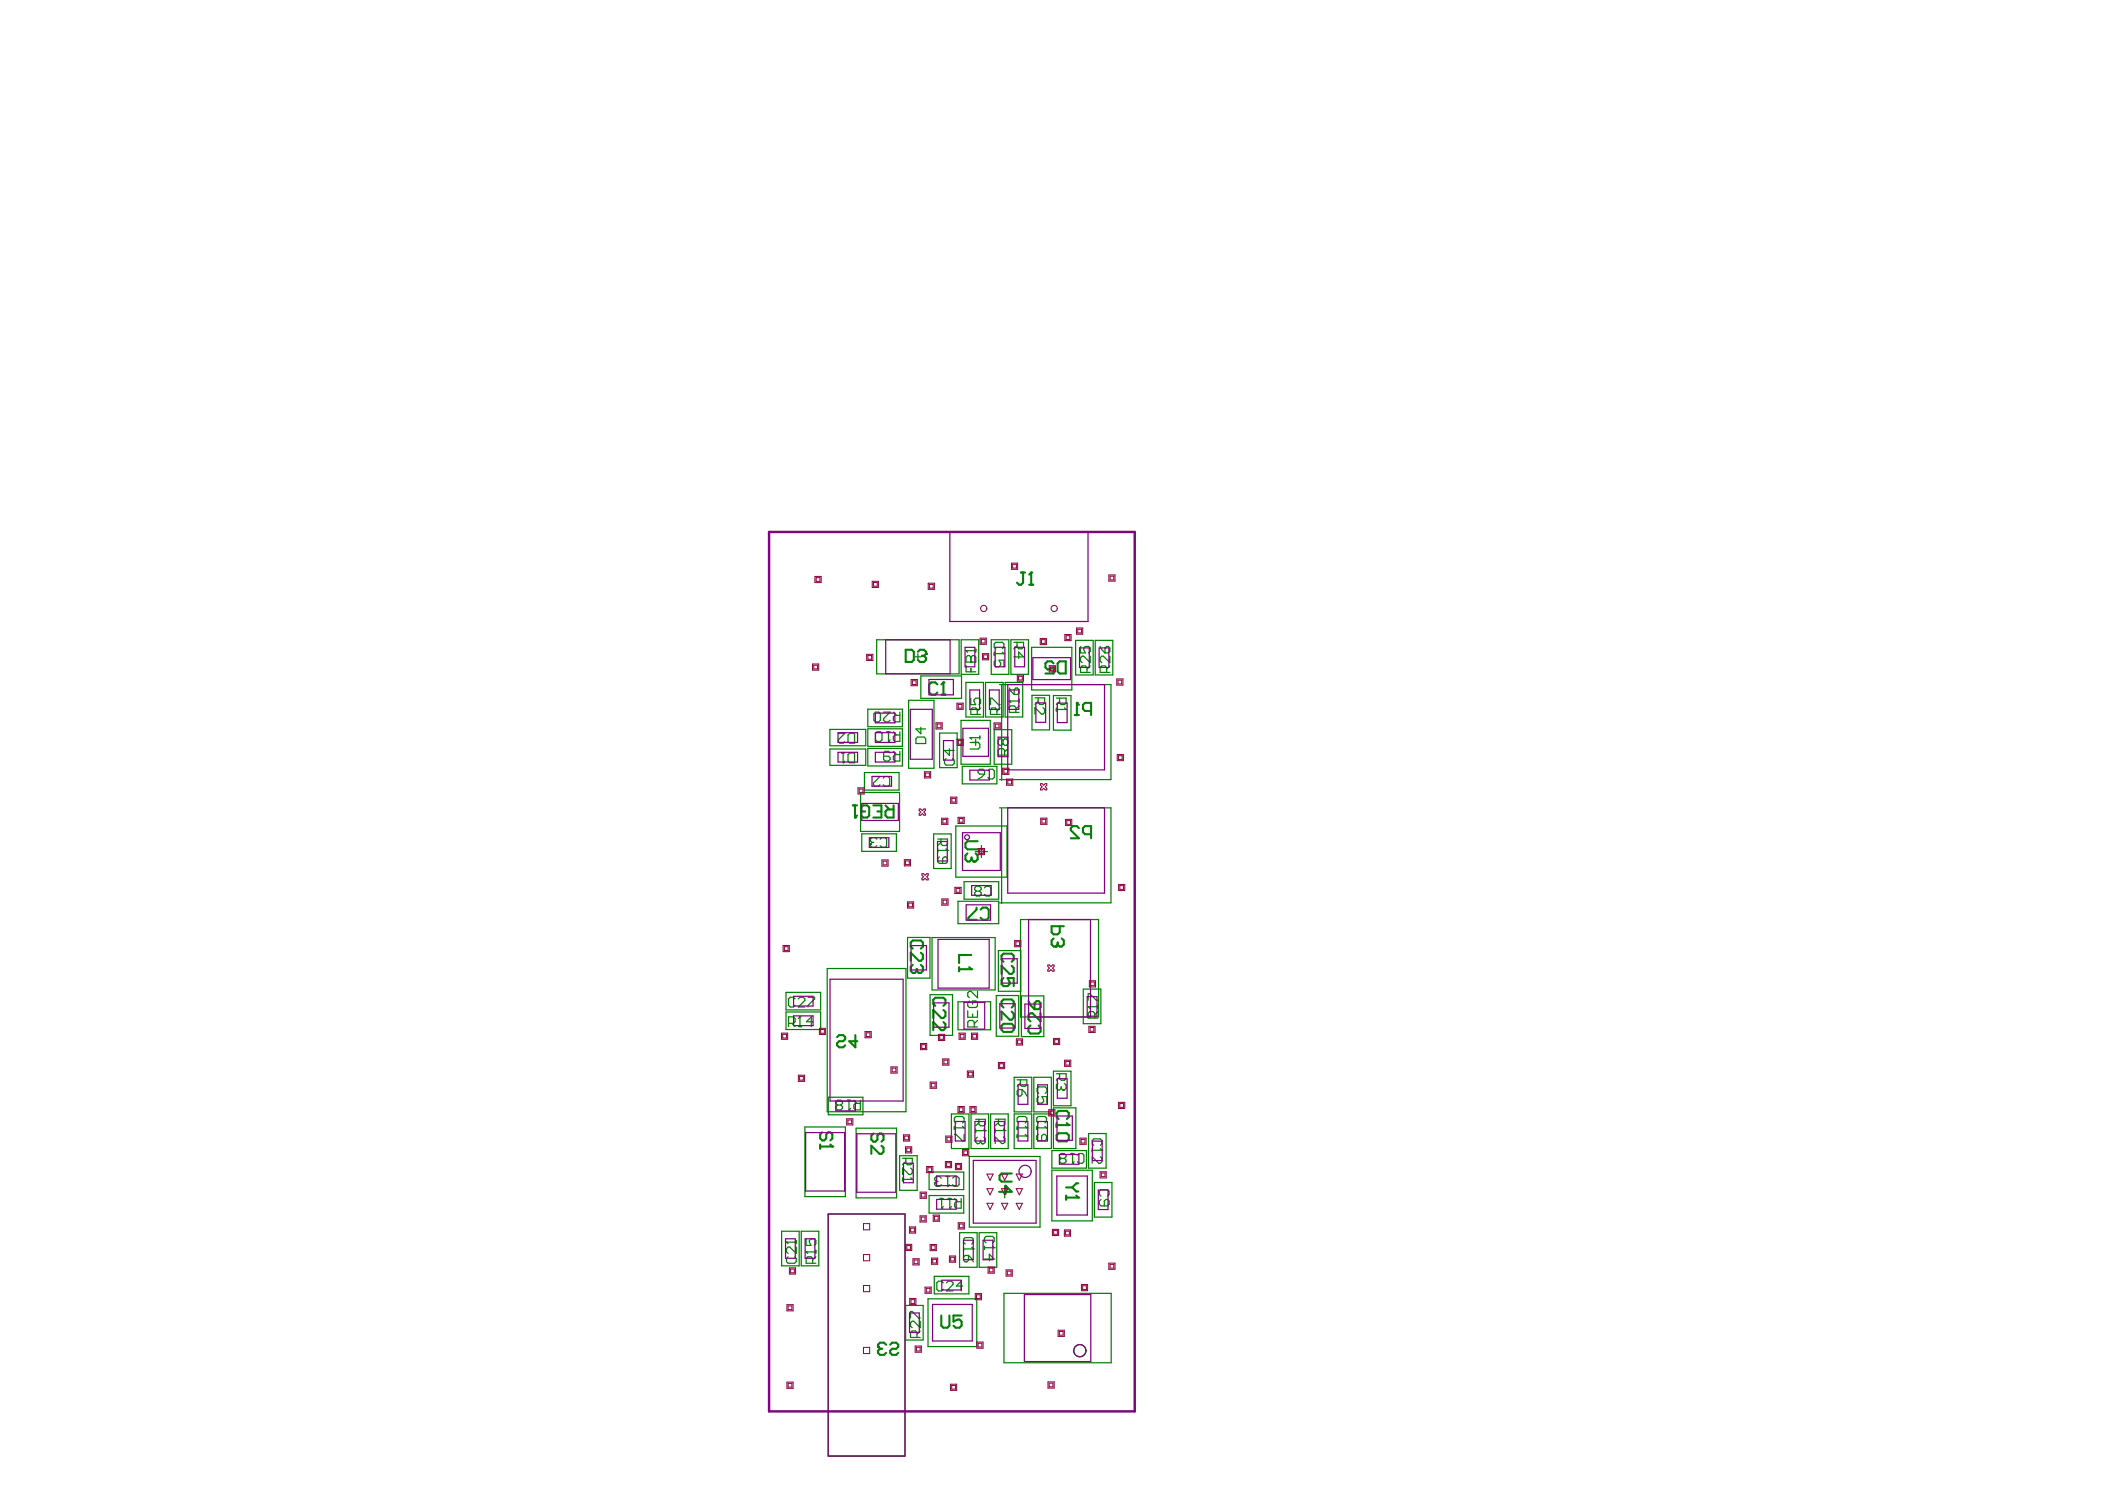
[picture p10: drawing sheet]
<svg xmlns="http://www.w3.org/2000/svg" width="297mm" height="210mm" viewBox="0 0 297 210" stroke-linecap="round" stroke-linejoin="round" font-family="sans-serif">
<g fill="none" stroke="#008000" stroke-width=".17">
<path d="M123.7 90.2h11.6v4.9h-11.6zM128.2 98.8h3.6v9.6h-3.6zM129.1 92.7h.9M129.5 92.2v.9M129.9 95.4h5.8v3.1h-5.8zM135.6 90.2h2.5v4.9h-2.5zM136.3 96.3h2.5v4.8h-2.5zM136.3 91.8h.1M136.3 92.7l.2-.2h.3l.2 .2 .2-.2h.3l.2 .2v.7h-1.4zM136.3 93.9v.9h1.4M136.3 91.8h1.4M136.3 91.8l.2 .2"/>
<path d="M137 98.5v.9h.7l-.3-.5v-.2l.3-.2h.4l.3 .2v.5l-.3 .2M137 93.4h.1M137 92.7v.7M137 94.3v.5M137.7 91.6v.4M138.4 99.9l-.5 .4M139.1 96.3h2.4v4.8h-2.4zM139.8 99.4v-.9h.2l.9 .9h.2M139.9 90.2h2.5v4.9h-2.5zM140.3 92v.4M140.3 92.2h1.4M140.5 91.5l-.2-.2v-.5l.2-.2h.9l.3 .2v.5l-.3 .2"/>
<path d="M140.5 93.1l-.2 .3v.4l.2 .2h.5l.2-.2v-.2l-.2-.5h.7v.9M141 96.6h15.8v13.4h-15.8M141.1 99.9l-.4 .4M141.3 96.7v13.4M141.4 92l.3 .2M141.7 92.2h.1M141.8 96.3h2.5v4.8h-2.5zM142.4 98.9h.1M142.4 98.9l.3 .2M142.4 98.9h1.4M142.4 97.1l.3 .4 .4 .5M142.6 90.2h2.5v4.9h-2.5z"/>
<path d="M143.1 92.7h1.3l-.7-.7v.9M143.1 90.6h1.3v.7l-.2 .2h-.5l-.2-.2v-.7M143.1 97.3l.2-.2h.3l.2 .2v.4l-.2 .3h-.5zM143.5 91.1l-.4 .4M143.8 99.6l-.5 .4M143.8 98.7v.4M145.6 91.3h5.6v6h-5.6zM145.6 98.1h2.5v4.9h-2.5zM146 98.4h1.4v.7l-.2 .3h-.5l-.2-.3v-.7M146.5 98.9l-.5 .5M147.2 99.8l.2 .2v.5l-.2 .2h-.2l-1-.9v.9M148.7 98.1h2.4v4.9h-2.4z"/>
<path d="M149.1 98.5h1.3v.7l-.2 .2h-.4l-.3-.2v-.7M149.1 99.9v.4M149.5 98.9l-.4 .5M150.2 99.9l.2 .2M151.8 90.3h2.5v4.9h-2.5zM152.5 91.2v.9h.7l-.3-.5v-.2l.3-.2h.4l.2 .2v.5l-.2 .2M153.4 94.9v-.7l-.2-.3h-.5l-.2 .3v.7h1.3M153.8 93.9l-.4 .5M153.8 92.6v.9l-.9-.9h-.2l-.2 .2v.4l.2 .3M154.6 90.3h2.4v4.9h-2.4zM155.2 91.2l.3 .4 .4 .5M156.2 94.9v-.7l-.3-.3h-.4l-.3 .3v.7h1.4"/>
<path d="M156.2 91.2h.2l.2 .2v.5l-.2 .2h-.5v-.7zM156.6 92.6v.9l-.9-.9h-.2l-.3 .2v.4l.3 .3M156.6 93.9l-.4 .5M117.1 105.7h5.1v2.3h-5.1zM117.1 102.9h5.1v2.3h-5.1zM118.3 103.5h.9l-.9 .9v.2l.2 .2h.5l.2-.2M118.7 106.2h.5M119 107.6h.1M119 106.2v1.4M119.2 107.4l-.2 .2M119.7 103.7l.2-.2h.7v1.3h-.7l-.2-.2zM119.7 106.5l.2-.3h.7v1.4h-.7l-.2-.2z"/>
<path d="M121.4 111.8h5.5v5.5h-5.5zM121.6 117.6h4.9v2.5h-4.9zM122 109h4.9v2.5h-4.9zM122.5 100h4.8v2.5h-4.8zM122.5 102.8h4.8v2.5h-4.8zM122.5 105.6h4.8v2.4h-4.8zM122.8 119.1h.1M122.8 119.1v.2l.3 .2h.4l.2-.2M123.1 118.8l-.3 .3M123.1 118.8h.2M123.3 109.5h.9l-.9 1v.2l.2 .2h.4l.3-.2M123.3 100.7l.2-.2h.5l.2 .2v.9l-.2 .2h-.5l-.2-.2z"/>
<path d="M123.7 118.4l-.2-.2h-.4l-.3 .2v.2l.3 .2M123.8 103.2h.4l.3 .2v1l-.3 .2h-.4l-.3-.2v-1zM124.2 118.4l.2-.2h.5l.2 .2v.9l-.2 .2h-.5l-.2-.2M124.6 109.8l.3-.3h.4l.2 .3v.9l-.2 .2h-.4l-.3-.2M124.7 100.5h.9l-.9 .9v.2l.2 .2h.5l.2-.2M125.1 103.2h.5M125.4 104.6h.1M125.4 103.2v1.4M125.6 106.2l-.2-.2h-.5l-.2 .2v.9l.2 .3h.5l.2-.3v-.2l-.2-.2h-.7M125.6 104.4l-.2 .2M126.1 106l.4 .4M126.1 103.2l.4 .5"/>
<path d="M126.1 100.5l.4 .4M127 100.5v1.3h-.7l-.2-.2v-.5l.2-.2h.7M127 103.2v1.4h-.7l-.2-.2v-.5l.2-.2h.7M127 106v1.4h-.7l-.2-.3v-.4l.2-.3h.7M129.3 104.2l.2-.2h.9l.2 .2v.7h-1.3zM129.9 102.6v.9l-.6-.7h1.3M131.7 117.6h2.5v4.9h-2.5zM132.3 118.4h1.4v.6l-.2 .3h-.5l-.2-.3v-.6M132.3 119.7v.5M132.3 120h1.4M132.6 103.4h2.5v4.9h-2.5zM132.8 118.8l-.5 .5"/>
<path d="M133.5 119.7l.2 .3M133.5 107l-.2 .2v.5l.2 .2h.9l.3-.2v-.5l-.3-.2M133.7 120h.1M134 105.6v1l-.7-.7h1.4M134.9 116.5h7.2v7.2h-7.2zM135.6 101.6h4.1v6.2h-4.1zM135.8 108.1h4.9v2.5h-4.9zM136.9 104.1h.1M136.9 104.7h1.1l.3 .3v.4l-.3 .3h-1.1M136.9 104.1h1.4M136.9 104.1l.2 .2M137.2 104.7h.9"/>
<path d="M137.7 104.3v.9M137.9 100.8v-.7l-.2-.2h-.5l-.2 .2v.7h1.4M138 108.7l.2-.2h.5l.2 .2v.5h-.7l-.2-.2zM138.3 103.8v.5M138.5 119.3v1.7M138.9 109.2l-.4 .5-.5 .2M139.4 108.7l.2-.2h.5l.2 .2v1l-.2 .2h-.5l-.2-.2M140.3 102.9h2.5v4.9h-2.5zM140.7 100.8v-.7l-.3-.2h-.4l-.2 .2v.7h1.3M141 114h15.8v13.4h-15.8M141.3 114.1v13.4M141.5 104.5v.4"/>
<path d="M141.5 104.5l-.2-.3h-.2l-.3 .3v.4l.3 .2h.2l.2-.2M141.5 104.5l.3-.3h.2l.2 .3v.4l-.2 .2h-.2l-.3-.2M141.8 106.5v-.7l-.3-.2h-.4l-.3 .2v.7h1.4M142.2 105.6l-.4 .5M143.3 100.5v-.7l-.2-.2h-.4l-.3 .2v.7h1.4M149.1 100.1h1.3M150.4 100.1h.1M110.9 140h4.9v2.5h-4.9zM116.7 136.6h11.1v20.2h-11.1zM128.1 132.2h3.1v5.8h-3.1zM131.5 132.3h8.9v7.3h-8.9zM132.6 120.9l-.3 .2v.5l.3 .2h.9l.2-.2v-.5l-.2-.2h-.3l-.2 .2v.7"/>
<path d="M135.2 127.1h5.7v3.2h-5.7zM136 124.4h4.9v2.4h-4.9zM137.6 120.1h1.7M137.8 125.7l-.3 .2v.3l.3 .2h.4l.3-.2v-.3l-.3-.2M137.8 125.7l-.3-.2v-.2l.3-.3h.4l.3 .3v.2l-.3 .2M137.8 125.7h.4M137.9 139.8v.9l-.9-.9h-.2l-.2 .3v.4l.2 .2M138.9 125.3l.2-.3h.5l.2 .3v.9l-.2 .2h-.5l-.2-.2M140.9 134.1h3.1v5.7h-3.1zM144 129.7h11v13.8h-11zM152.9 139.5h2.4v4.9h-2.4zM110.9 142.8h4.9v2.4h-4.9z"/>
<path d="M111.3 144.4h.7l.2-.3v-.4l-.2-.3h-.7v1.4M111.7 144.4l.5 .4M112.2 140.9l-.2-.2h-.5l-.2 .2v.9l.2 .3h.5l.2-.3M112.7 140.9l.2-.2h.4l.3 .2v.2l-.9 1h.9M112.7 144.8h.4M112.9 143.4h.1M112.9 143.4l-.2 .3M112.9 143.4v1.4M113.6 159h5.7v9.8h-5.7zM114 140.7h.9v.2l-.9 .9v.3M114.7 144.1h-.9l.7-.7v1.4M116.9 154.8h4.9v2.5h-4.9z"/>
<path d="M118.2 155.9l-.2-.2v-.3l.2-.2h.5l.2 .2v.3l-.2 .2M118.2 155.9l-.2 .2v.2l.2 .3h.5l.2-.3v-.2l-.2-.2M118.2 155.9h.5M119.6 155.2h.4M119.8 156.6h.1M119.8 155.2v1.4M120 156.3l-.2 .3M120.5 155.2l.4 .5M120.8 159.1h5.7v9.9h-5.7zM121.4 155.2v1.4h-.7l-.2-.3v-.4l.2-.2h.7M131.2 140.3h3.2v5.8h-3.2zM134.3 157.1h2.4v4.9h-2.4z"/>
<path d="M134.7 158.9v.4M134.7 159.1h1.3M134.9 158.4l-.2-.2v-.5l.2-.2h.9l.2 .2v.5l-.2 .2M135.2 141.3h4.6v4h-4.6zM135.8 158.9l.2 .2M136 159.1h.1M136.6 142.6v.9h1.3v-.9M136.8 141.2l-.2 .2v.5l.2 .2h.9l.2-.2v-.5l-.2-.2h-.5v.5M137 157.1h2.5v4.9h-2.5zM137.2 143v.5M137.5 144.9v-.7l-.3-.2h-.4l-.2 .2v.7h1.3M137.7 157.9h1.4v.7l-.3 .2h-.4l-.3-.2v-.7"/>
<path d="M137.7 159.3v.4M137.7 159.5h1.4M137.9 144l-.4 .4M138.1 158.4l-.4 .4M138.8 159.3l.3 .2M139.1 159.5h.1M139.8 157.1h2.5v4.9h-2.5zM140.4 159.2v.5M140.4 157.9h1.4v.7l-.2 .2h-.5l-.2-.2v-.7M140.4 159.5h1.4M140.6 140.4h3.1v5.8h-3.1zM140.9 158.3l-.5 .5"/>
<path d="M141.6 159.2l.2 .3M141.8 159.5h.1M143.1 152h2.5v4.8h-2.5zM143.1 157.1h2.5v4.9h-2.5zM143.5 152.3h1.4v.7l-.2 .2h-.5l-.2-.2v-.7M143.5 153.9l.3-.2h.4v.7l-.2 .2h-.2l-.3-.2zM143.5 158.9v.4M143.5 159.1h1.4M143.8 158.4l-.3-.2v-.5l.3-.2h.9l.2 .2v.5l-.2 .2M144 152.8l-.5 .4M144.1 140.5h3.2v5.7h-3.2zM144.2 153.7l.5 .5 .2 .4"/>
<path d="M144.7 158.9l.2 .2M144.9 159.1h.1M145.9 152h2.5v4.8h-2.5zM145.9 157.1h2.5v4.9h-2.5zM146.3 159.1h1.4M146.3 158.9v.4M146.5 158.4l-.2-.2v-.5l.2-.2h.9l.3 .2v.5l-.3 .2M146.6 154.2l-.3-.2v-.4l.3-.3h.9l.2 .3v.4l-.2 .2M146.6 154.7l-.3 .2v.5l.3 .2h.4l.3-.2v-.2l-.3-.5h.7v.9M147.4 158.9l.3 .2M147.7 159.1h.1M148.7 156.3h3.1v5.7h-3.1z"/>
<path d="M148.7 151.1h2.4v4.9h-2.4zM149.1 151.5h1.3v.7l-.2 .2h-.4l-.3-.2v-.7M149.3 152.8l-.2 .3v.4l.2 .3h.2l.3-.3M149.5 151.9l-.4 .5M149.8 153.5l.2 .3M149.8 153.3v.2M150 153.8h.1M150.2 152.8l.2 .3v.4l-.2 .3h-.2M153.6 142h.1M153.6 141.1v-.9h.2l.9 .9h.2M153.6 142l.2 .2M153.6 142h1.3"/>
<path d="M153.6 159.9h2.5v4.9h-2.5zM154.5 143.6v-.7l-.3-.2h-.4l-.2 .2v.7h1.3M154.9 142.7l-.4 .5M154.9 141.8v.4M110.3 173.7h2.5v4.9h-2.5zM111 175.2h.1M111 175.2h1.4M111 175.2l.2 .3M111.2 177.3l-.2 .2v.5l.2 .2h.9l.3-.2v-.5l-.3-.2M112.4 175.9v.9l-1-.9h-.2l-.2 .2v.5l.2 .2M112.4 175v.5M113.1 173.7h2.4v4.9h-2.4z"/>
<path d="M113.8 176.6h.1M113.8 174.8v.9h.6l-.2-.5v-.2l.2-.2h.5l.2 .2v.5l-.2 .2M113.8 176.6l.2 .2M113.8 176.6h1.3M114.7 178.2v-.7l-.3-.2h-.4l-.2 .2v.7h1.3M115.1 177.3l-.4 .4M115.1 176.4v.4M116.9 171.3h10.8v34.1h-10.8zM126.9 163h2.5v4.9h-2.5zM127.4 166.1v.5M127.4 163.4h1.3v.7l-.2 .2h-.5l-.2-.2v-.7M127.4 166.4h1.3"/>
<path d="M127.8 163.8l-.4 .5M128.5 164.8l.2 .2v.5l-.2 .2h-.2l-.9-.9v.9M128.5 166.1l.2 .3M128.7 166.4h.1M131.1 165.3h4.9v2.5h-4.9zM131.1 168.6h4.9v2.5h-4.9zM131.9 166.9h.1M131.9 166.9v.2l.2 .2h.5l.2-.2M132.1 166.7l-.2 .2M132.1 166.7h.3M132.7 169.1h.4M132.8 166.2l-.2-.2h-.5l-.2 .2v.2l.2 .3"/>
<path d="M132.9 170.4h.1M132.9 169.1v1.3M133.1 170.2l-.2 .2M133.5 166h.5M133.7 167.3h.1M133.7 166v1.3M133.8 169.1h.5M134 167.1l-.3 .2M134 170.4h.1M134 169.1v1.3M134.3 170.2l-.3 .2M134.4 166.2l.3-.2h.4l.2 .2v.9l-.2 .2h-.4l-.3-.2"/>
<path d="M134.7 160h.2l.9 .9h.2v-.9M134.7 169.1l.5 .4M135.4 173.9h2.5v4.9h-2.5zM135.6 169.1v1.3h-.7l-.2-.2v-.5l.2-.2h.7M136 175.9v.5M136 176.2h1.4M136.2 175.5l-.2-.2v-.5l.2-.2h.9l.3 .2v.5l-.3 .2M136.2 177.1h.5v.7l-.3 .2h-.2l-.2-.2v-.5zM136.7 177.1l.4 .5 .3 .4M136.8 163.1h10v10h-10zM137.1 175.9l.3 .3M137.4 176.2h.1"/>
<path d="M137.9 160.4l-.2 .2v.5l.2 .2h.2l.3-.2M138.2 173.9h2.5v4.9h-2.5zM138.4 161.1l.2 .2M138.4 160.9v.2M138.6 161.3h.1M138.8 160.4l.3 .2v.5l-.3 .2h-.2M138.9 175.8v.4M138.9 176h1.4M138.9 177.6h1.4l-.7-.7v.9M139.1 175.3l-.2-.2v-.5l.2-.2h1l.2 .2v.5l-.2 .2M140.1 175.8l.2 .2M140.3 176h.1"/>
<path d="M140.9 168.1h1.7M141.6 160.4l.2 .2v.5l-.2 .2h-.2l-1-.9v.9M141.8 167.3v1.7M143.5 160v.5M143.5 160.2h1.4M144.7 160l.2 .2M144.9 160.2h.1M146.5 160l-.2 .2v.5l.2 .2h.9l.3-.2v-.5l-.3-.2h-.2l-.2 .2v.7M148.4 162.3h4.9v2.5h-4.9zM148.4 165.1h5.7v7.1h-5.7zM149.7 163.4l-.2 .2v.3l.2 .2h.5l.2-.2v-.3l-.2-.2M149.7 163.4l-.2-.2v-.3l.2-.2h.5l.2 .2v.3l-.2 .2"/>
<path d="M149.7 163.4h.5M151.1 162.7h.5M151.3 164.1h.1M151.3 162.7v1.4M151.6 163.9l-.3 .2M152 162.9l.3-.2h.4l.3 .2v1l-.3 .2h-.4l-.3-.2M154.1 162v.5M154.1 162.3h1.4M154.4 161.6l-.3-.3v-.4l.3-.2h.9l.2 .2v.4l-.2 .3M154.4 166.8h2.5v4.9h-2.5zM155.3 163.2l.2 .2v.5l-.2 .2h-.3l-.9-.9v.9M155.3 162l.2 .3"/>
<path d="M155.4 168.7l-.3-.2v-.4l.3-.3h.9l.2 .3v.4l-.2 .2M155.4 169.2l-.3 .2v.5l.3 .2h.9l.2-.2v-.5l-.2-.2h-.2l-.3 .2v.7M155.5 162.3h.1M127.8 184.1h2.5v4.9h-2.5zM128.5 185.9v-.9h.2l.9 .9h.3M129.4 188.7v-.7l-.2-.2h-.5l-.2 .2v.7h1.4M129.9 186.4v.9l-1-.9h-.2l-.2 .2v.5l.2 .2M129.9 187.8l-.5 .4M131 183.2h6.8v6.8h-6.8zM131.8 180h4.9v2.5h-4.9zM133.1 181l-.2-.3h-.5l-.2 .3v.9l.2 .2h.5l.2-.2M133.6 181l.2-.3h.5l.2 .3v.2l-.9 .9h.9"/>
<path d="M135.9 181.4h-1l.7-.7v1.4M141.7 182.4h15.1v9.8h-15.1z"/>
<circle cx="152.4" cy="190.5" r=".86"/>
</g>
<g fill="none" stroke="#008000" stroke-width=".29">
<path d="M127.8 91.7h.9l.3 .2v1.2l-.3 .3h-.9zM129.5 91.9l.3-.2h.6l.3 .2v.3M130.1 92.5h.3M130.4 92.5l.3 .3v.3l-.3 .3h-.6l-.3-.3M130.7 92.2h.1M130.7 92.2l-.3 .3M132.3 96.5l-.3-.2h-.6l-.3 .2v1.2l.3 .3h.6l.3-.3M132.8 98h.6M133.1 96.3h.1M133.1 96.3v1.7M133.1 96.3l-.3 .2M144.1 80.8h.6"/>
<path d="M144.4 80.8v1.4l-.3 .3h-.3l-.3-.3M145.2 82.5h.6M145.5 80.8h.1M145.5 80.8v1.7M145.5 80.8l-.3 .3M148.7 93.6l-.3-.3h-.6l-.3 .3v.5l.3 .3h.3l.6-.3v.9h-1.2M149.2 93.6l.3-.3h.9v1.7h-.9l-.3-.3zM152 99.1h.1M152 99.1v1.8M152 99.1l.2 .3M120.4 113.6h.5M120.7 115.3h.1"/>
<path d="M120.7 113.6v1.7M120.9 115l-.2 .3M122.1 114.5h-.6v-.6l.3-.3h.6l.3 .3v1.1l-.3 .3h-.6l-.3-.3M123.2 113.6h1.2v1.7h-1.2M123.8 114.5h.6M124.9 113.6l.6 .6M126.1 113.6v1.7h-.9l-.3-.3v-.5l.3-.3h.9M138 118.7h-1.5l-.3 .3v.5l.3 .3h1.5M151.7 100.9h.5M152.2 116.8l-.2-.3h-.6l-.3 .3v.3l1.1 1.2h-1.1M154 100.3h-.9l-.3-.3v-.6l.3-.3h.9v1.8M154 117.7h-.9l-.3-.3v-.6l.3-.3h.9v1.8"/>
<path d="M128.8 133.8l-.3-.3v-.5l.3-.3h1.1l.3 .3v.5l-.3 .3M128.8 136.1l-.3 .3v.6l.3 .2h.3l.3-.2M129.4 137l.3 .2M129.4 136.7v.3M129.7 137.2h.1M129.9 134.4l.3 .3v.5l-.3 .3h-.2l-1.2-1.1v1.1M129.9 136.1l.3 .3v.6l-.3 .2h-.2M135.3 136.4v.6M135.3 136.7h1.8M136.5 120.4l-.3 .3v.5l.3 .3h.3l.3-.3M136.8 136.4l.3 .3M137.1 136.7h.1"/>
<path d="M137.1 134.7h-1.8v1.2M137.1 121.2l.3 .3M137.1 121v.2M137.4 121.5h.1M137.7 120.4l.3 .3v.5l-.3 .3h-.3M137.8 128v.3l-1.1 1.2v.2h1.1M138.4 128.3l.3-.3h.5l.3 .3v1.2l-.3 .2h-.5l-.3-.2M141.6 135.7l-.3-.3v-.6l.3-.3h1.2l.2 .3v.6l-.2 .3M141.6 138l-.3 .2v.6l.3 .3h.6l.3-.3v-.3l-.3-.5h.8v1.1M142.8 136.2l.2 .3v.6l-.2 .3h-.3l-1.2-1.2v1.2M148.7 132.4l-.3 .3v.5l.3 .3h.3M149 133.5h.1"/>
<path d="M149.3 133.2l-.3 .3M149.3 132.9v.3M149.5 130.7v.8l-.2 .3h-.6l-.3-.3v-.8h1.7M149.8 132.4l.3 .3v.5l-.3 .3h-.3l-.2-.3M116 159.7l-.3 .3v.6l.3 .3h.3l.3-.3v-.6l.3-.3h.3l.3 .3v.6l-.3 .3M118.1 146.3l.3-.3h.6l.3 .3v.3l-.3 .3h-.6l-.3 .3v.3l.3 .2h.6l.3-.2M120.7 146v1.7l-.9-.8h1.2M123.2 159.9l-.2 .3v.6l.2 .2h.3l.3-.2v-.6l.3-.3h.3l.3 .3v.6l-.3 .2M132 141.9l-.3-.3v-.6l.3-.3h1.1l.3 .3v.6l-.3 .3M133.1 142.5l.3 .2v.6l-.3 .3h-.3l-1.1-1.1v1.1M133.1 144.2l.3 .3v.5l-.3 .3h-.3l-1.1-1.1v1.1M141.3 144.7l.3-.3h1.2l.2 .3v.6l-.2 .3h-1.2l-.3-.3z"/>
<path d="M141.6 142.1l-.3-.3v-.5l.3-.3h1.2l.2 .3v.5l-.2 .3M142.8 142.7l.2 .3v.6l-.2 .2h-.3l-1.2-1.1v1.1M145.1 141.2l.3 .6 .6 .6M145.4 144.7l-.3 .2v.6l.3 .3h1.2l.2-.3v-.6l-.2-.2M146 141.5l.3-.3h.3l.2 .3v.6l-.2 .3h-.6zM146.8 142.9v1.2l-1.1-1.2h-.3l-.3 .3v.6l.3 .3M149.1 158.4v.6M149.1 158.7h1.7M149.4 157.9l-.3-.3v-.6l.3-.3h1.1l.3 .3v.6l-.3 .3M150.5 158.4l.3 .3M150.8 158.7h.1M115.7 161.4v.6"/>
<path d="M115.7 161.7h1.8M117.2 161.4l.3 .3M117.5 161.7h.1M124.4 161.6l.3 .3v.6l-.3 .3h-.3l-1.1-1.2v1.2M141 168.1h1.8l-.9-.8v1.1M142.8 165.5h-1.5l-.3 .3v.6l.3 .3h1.5M149.1 160.1l.3-.2h1.1l.3 .2v.6l-.3 .3h-1.1l-.3-.3zM150.4 167.5h.9M150.4 168.6v.6M150.4 168.9h1.8M151.3 167.5l.6 .6h.3M151.9 168.6l.3 .3"/>
<path d="M152.2 168.9h.1M152.2 166.9h-.3l-.6 .6M123.9 190h.1M123.9 190l.3 .3M124.2 190.3h.3M124.2 190.3l-.3 .2v.3l.3 .3h.6l.2-.3M125 189.7l-.2-.3h-.6l-.3 .3v.3M125.6 189.7l.3-.3h.6l.3 .3v.3l-.3 .3h-.6l-.3 .2v.3l.3 .3h.6l.3-.3M132.8 185.6v1.4l.3 .3h.6l.3-.3v-1.4M135.7 185.6h-1.2v.8l.6-.3h.3l.3 .3v.6l-.3 .3h-.6l-.3-.3"/>
</g>
<g fill="none" stroke="#800080" stroke-width=".17">
<path d="M134 75h19.5v12.7h-19.5zM125 90.2h9.1v4.9h-9.1zM131.1 95.8h3.4v2.2h-3.4zM136.2 91.3h1.4v2.8h-1.4zM136.9 97.3h1.3v2.8h-1.3zM139.6 97.3h1.4v2.8h-1.4zM140.4 91.3h1.4v2.8h-1.4zM142.2 96.6h13.7v12h-13.7zM142.4 97.3h1.4v2.8h-1.4zM143.2 91.3h1.4v2.8h-1.4zM145.7 92.8h5.4v3.1h-5.4zM146.2 99.1h1.4v2.8h-1.4z"/>
<path d="M149.2 99.2h1.4v2.7h-1.4zM152.3 91.4h1.4v2.7h-1.4zM155.1 91.4h1.4v2.7h-1.4zM118.3 106.1h2.7v1.4h-2.7zM118.3 103.4h2.7v1.3h-2.7zM121.6 113.3h5.2v2.4h-5.2zM122.7 118.2h2.7v1.3h-2.7zM123.1 109.5h2.7v1.4h-2.7zM123.5 106.1h2.8v1.4h-2.8zM123.5 103.4h2.8v1.3h-2.8zM123.5 100.6h2.8v1.4h-2.8zM128.5 100.1h3.1v7h-3.1z"/>
<path d="M132.3 118.7h1.4v2.7h-1.4zM133.1 104.5h1.4v2.7h-1.4zM135.8 117.5h5.4v5.3h-5.4zM135.9 102.7h3.6v4h-3.6zM136.9 108.6h2.7v1.4h-2.7zM142.2 114h13.7v12h-13.7zM142.2 104h-1.4v2.7h1.4M117.1 138.1h10.3v17.2h-10.3zM128.6 133.4h2.1v3.4h-2.1zM132.4 132.5h7.2v6.9h-7.2zM136.3 127.6h3.5v2.2h-3.5zM137.1 124.9h2.8v1.4h-2.8z"/>
<path d="M141.4 135.2h2.1v3.5h-2.1zM145.1 129.7h8.8v13.8h-8.8zM112 140.5h2.7v1.4h-2.7zM112 143.3h2.7v1.4h-2.7zM113.7 159.8h5.5v8.2h-5.5zM117.9 155.3v1.4h2.8v-1.4M120.9 159.9h5.5v8.3h-5.5zM131.7 141.5h2.2v3.4h-2.2zM134.8 158.2h1.4v2.8h-1.4zM136 141.4h3v3.8h-3zM137.6 158.2h1.4v2.8h-1.4zM140.3 158.2h1.4v2.8h-1.4z"/>
<path d="M141.1 141.6h2.2v3.4h-2.2zM143.7 153h1.3v2.8h-1.3zM143.7 158.2h1.3v2.8h-1.3zM144.6 141.6h2.2v3.5h-2.2zM146.4 153h1.4v2.8h-1.4zM146.4 158.2h1.4v2.8h-1.4zM149.2 157.4h2.1v3.5h-2.1zM149.2 152.2h1.4v2.7h-1.4zM153.4 140.6h1.4v2.7h-1.4zM110.8 174.7h1.4v2.8h-1.4zM113.6 174.7h1.4v2.8h-1.4zM116.9 171.3h10.8v34.1h-10.8z"/>
<path d="M127.5 164.1h1.4v2.7h-1.4zM132.2 165.9h2.7v1.4h-2.7zM132.2 169.2h2.7v1.4h-2.7zM136 175h1.3v2.7h-1.3zM137.3 163.7h8.9v8.8h-8.9zM138.7 175h1.4v2.7h-1.4zM149.1 165.9h4.3v5.5h-4.3zM149.5 162.9h2.7v1.3h-2.7zM154.2 161h1.3v2.7h-1.3zM155 167.9h1.4v2.7h-1.4zM128.3 185.2h1.4v2.8h-1.4zM131.6 184h5.6v5.2h-5.6z"/>
<path d="M132.9 180.6h2.8v1.4h-2.8zM144.5 182.6h9.4v9.5h-9.4z"/>
<circle cx="136.5" cy="118.1" r=".34"/>
<circle cx="144.7" cy="165.2" r=".86"/>
<circle cx="152.4" cy="190.5" r=".86"/>
</g>
<path d="M108.5 75h51.6v124.1h-51.6z" fill="none" stroke="#800080" stroke-width=".34"/>
<g fill="none" stroke="#8d0034" stroke-width=".14">
<path d="M142.7 79.4h.9v.9h-.9zM142.9 79.6h.5v.5h-.5zM114.7 93.7h.8v.8h-.8zM114.8 93.8h.6v.6h-.6zM115 81.3h.9v.9h-.9zM115.2 81.5h.5v.5h-.5zM122.3 92.3h.9v.9h-.9zM122.5 92.5h.5v.5h-.5zM123.1 82h.9v.9h-.9zM123.3 82.2h.5v.5h-.5zM128.6 95.9h.8v.8h-.8zM128.7 96h.6v.6h-.6z"/>
<path d="M131 82.3h.9v.8h-.9zM131.2 82.4h.5v.6h-.5zM135 99.2h.9v.9h-.9zM135.2 99.4h.5v.5h-.5zM138.3 90h.9v.9h-.9zM138.5 90.2h.5v.5h-.5zM138.6 92.2h.9v.9h-.9zM138.8 92.4h.5v.5h-.5zM143.6 95.2h.8v.9h-.8zM143.7 95.4h.6v.5h-.6zM146.8 90.1h.9v.8h-.9zM147 90.2h.5v.6h-.5z"/>
<path d="M148.1 93.9h.8v.9h-.8zM148.2 94.1h.6v.5h-.6zM150.3 89.5h.8v.9h-.8zM150.4 89.7h.6v.5h-.6zM151.9 88.6h.9v.9h-.9zM152.1 88.8h.5v.5h-.5zM156.5 81.1h.8v.9h-.8zM156.6 81.3h.6v.5h-.6zM157.6 95.8h.9v.8h-.9zM157.8 95.9h.5v.6h-.5zM121.1 111.1h.8v.9h-.8zM121.2 111.3h.6v.5h-.6z"/>
<path d="M129.7 114.1h.2l.2 .2 .3-.2h.2v.2l-.2 .3 .2 .2v.2h-.2l-.3-.2-.2 .2h-.2v-.2l.2-.2-.2-.3zM130.4 108.9h.9v.8h-.9zM130.6 109h.5v.6h-.5zM132.1 102h.9v.8h-.9zM132.3 102.1h.5v.6h-.5zM132.9 115.4h.9v.9h-.9zM133.1 115.6h.5v.5h-.5zM134.1 112.4h.9v.9h-.9zM134.3 112.6h.5v.5h-.5zM135.1 104.3h.8v.9h-.8zM135.2 115.3h.9v.9h-.9zM135.2 104.5h.6v.5h-.6z"/>
<path d="M135.4 115.5h.5v.5h-.5zM138 119.7h.9v.9h-.9zM138.2 119.9h.5v.5h-.5zM140.3 102h.8v.8h-.8zM140.4 102.2h.6v.5h-.6zM141.5 108.4h.9v.8h-.9zM141.7 108.5h.5v.6h-.5zM142 109.9h.9v.9h-.9zM142.2 110.1h.5v.5h-.5zM146.8 110.5h.3l.2 .3 .2-.3h.2v.3l-.2 .2 .2 .2v.2h-.2l-.2-.2-.2 .2h-.3v-.2l.3-.2-.3-.2zM146.9 115.4h.8v.9h-.8zM147 115.6h.6v.5h-.6z"/>
<path d="M150.4 115.6h.8v.9h-.8zM150.5 115.8h.6v.5h-.6zM157.7 106.4h.8v.9h-.8zM157.8 106.6h.6v.5h-.6zM110.5 133.4h.9v.8h-.9zM110.7 133.5h.5v.6h-.5zM124.4 121.3h.9v.9h-.9zM124.6 121.5h.5v.5h-.5zM127.6 121.3h.9v.8h-.9zM127.8 121.4h.5v.6h-.5zM128.1 127.2h.8v.9h-.8zM128.2 127.4h.6v.5h-.6z"/>
<path d="M130.1 123.2h.2l.2 .3 .3-.3h.2v.3l-.2 .2 .2 .2v.2h-.2l-.3-.2-.2 .2h-.2v-.2l.2-.2-.2-.2zM132.9 126.8h.9v.9h-.9zM133.1 127h.5v.5h-.5zM134.7 125.2h.9v.8h-.9zM134.9 125.3h.5v.6h-.5zM143.2 132.7h.8v.9h-.8zM143.3 132.9h.6v.5h-.6zM147.9 136.1h.2l.2 .2 .2-.2h.2v.2l-.2 .3 .2 .2v.2h-.2l-.2-.2-.2 .2h-.2v-.2l.2-.2-.2-.3zM153.7 138.4h.9v.8h-.9zM153.9 138.5h.5v.5h-.5zM157.8 124.8h.9v.8h-.9zM158 124.9h.5v.6h-.5z"/>
<path d="M110.3 145.7h.8v.9h-.8zM110.4 145.9h.6v.5h-.6zM112.7 151.7h.8v.8h-.8zM112.8 151.8h.6v.6h-.6zM115.6 145.1h.9v.8h-.9zM115.8 145.2h.5v.6h-.5zM119.5 157.8h.8v.9h-.8zM119.6 158h.6v.5h-.6zM122.1 145.5h.8v.9h-.8zM122.2 145.7h.6v.5h-.6zM125.7 150.5h.9v.9h-.9zM125.9 150.7h.5v.5h-.5z"/>
<path d="M129.9 147.2h.9v.9h-.9zM130.1 147.4h.5v.5h-.5zM131.3 152.6h.8v.9h-.8zM131.4 152.8h.6v.5h-.6zM132.4 145.9h.9v.9h-.9zM132.6 146.1h.5v.5h-.5zM133 149.4h.9v.9h-.9zM133.2 149.6h.5v.5h-.5zM135.2 156.1h.9v.9h-.9zM135.3 145.7h.9v.9h-.9zM135.4 156.3h.5v.5h-.5zM135.5 145.9h.5v.5h-.5z"/>
<path d="M136.5 151.1h.9v.9h-.9zM136.7 151.3h.5v.5h-.5zM136.9 156.1h.8v.9h-.8zM137 156.3h.6v.5h-.6zM137.1 145.7h.9v.9h-.9zM137.3 145.9h.5v.5h-.5zM140.9 149.9h.9v.9h-.9zM141.1 150.1h.5v.5h-.5zM143.4 146.5h.9v.9h-.9zM143.6 146.7h.5v.5h-.5zM148 156.5h.9v.9h-.9zM148.2 156.7h.5v.5h-.5z"/>
<path d="M148.7 146.5h.8v.9h-.8zM148.8 146.7h.6v.5h-.6zM150.2 149.6h.9v.8h-.9zM150.4 149.7h.5v.6h-.5zM153.6 144.8h.9v.8h-.9zM153.8 145h.5v.5h-.5zM157.8 155.5h.9v.9h-.9zM158 155.7h.5v.5h-.5zM111.4 178.8h.9v.9h-.9zM111.6 179h.5v.5h-.5zM121.8 172.6h.9v.9h-.9zM121.8 177h.9v.8h-.9z"/>
<path d="M127.5 160.1h.9v.9h-.9zM127.7 160.3h.5v.5h-.5zM127.8 161.8h.9v.8h-.9zM127.8 175.5h.9v.9h-.9zM128 161.9h.5v.6h-.5zM128 175.7h.5v.5h-.5zM128.3 173.1h.9v.8h-.9zM128.5 173.2h.5v.6h-.5zM128.8 177.6h.9v.8h-.9zM129 177.7h.5v.6h-.5zM129.8 171.5h.9v.9h-.9zM129.8 168.2h.9v.8h-.9z"/>
<path d="M130 171.7h.5v.5h-.5zM130 168.3h.5v.6h-.5zM130.8 164.6h.8v.8h-.8zM130.9 164.7h.6v.6h-.6zM131.3 175.5h.8v.9h-.8zM131.4 175.7h.6v.5h-.6zM131.4 177.5h.9v.8h-.9zM131.6 177.6h.5v.6h-.5zM131.7 171.4h.9v.9h-.9zM131.9 171.6h.5v.5h-.5zM133.4 163.8h.9v.9h-.9zM133.5 160.3h.8v.8h-.8z"/>
<path d="M133.6 164h.5v.5h-.5zM133.6 160.4h.6v.6h-.6zM134 177.2h.8v.9h-.8zM134.1 177.4h.6v.5h-.6zM134.8 164.1h.9v.9h-.9zM135 164.3h.5v.5h-.5zM135.2 172.5h.9v.9h-.9zM135.4 172.7h.5v.5h-.5zM135.8 162.2h.9v.8h-.9zM136 162.3h.5v.6h-.5zM139.3 169.7h.8l-.4 .9zM139.3 167.7h.8l-.4 .9z"/>
<path d="M139.3 165.6h.8l-.4 .9zM139.4 178.7h.9v.9h-.9zM139.6 178.9h.5v.5h-.5zM141.3 169.7h.9l-.4 .9zM141.3 165.6h.9l-.4 .9zM141.3 167.7h.9l-.4 .9zM142 179.1h.8v.9h-.8zM142.1 179.3h.6v.5h-.6zM143.4 169.7h.9l-.5 .9zM143.4 167.7h.9l-.5 .9zM143.4 165.6h.9l-.5 .9zM148.5 173.4h.9v.9h-.9z"/>
<path d="M148.7 173.6h.5v.5h-.5zM150.2 173.5h.9v.9h-.9zM150.4 173.7h.5v.5h-.5zM152.4 160.5h.9v.9h-.9zM152.6 160.7h.5v.5h-.5zM155.2 165.3h.9v.9h-.9zM155.4 165.5h.5v.5h-.5zM156.5 178.2h.8v.9h-.8zM156.6 178.4h.6v.5h-.6zM111 184h.9v.9h-.9zM111 195h.9v.8h-.9zM111.2 184.2h.5v.5h-.5z"/>
<path d="M111.2 195.1h.5v.6h-.5zM121.8 181.3h.9v.9h-.9zM121.8 190.1h.9v.8h-.9zM128.4 183.2h.8v.8h-.8zM128.5 183.3h.6v.6h-.6zM129.1 189.9h.9v.9h-.9zM129.3 190.1h.5v.5h-.5zM130.5 181.6h.9v.8h-.9zM130.7 181.7h.5v.6h-.5zM134.1 195.3h.9v.8h-.9zM134.3 195.4h.5v.6h-.5zM137.6 182.5h.9v.8h-.9z"/>
<path d="M137.8 182.6h.5v.6h-.5zM137.8 189.3h.9v.9h-.9zM138 189.5h.5v.5h-.5zM147.9 194.9h.9v.9h-.9zM148.1 195.1h.5v.5h-.5zM149.3 187.6h.9v.9h-.9zM149.5 187.8h.5v.5h-.5zM152.6 181.2h.9v.9h-.9zM152.8 181.4h.5v.5h-.5z"/>
<circle cx="138.8" cy="85.8" r=".44"/>
<circle cx="148.8" cy="85.8" r=".44"/>
</g>
</svg>
